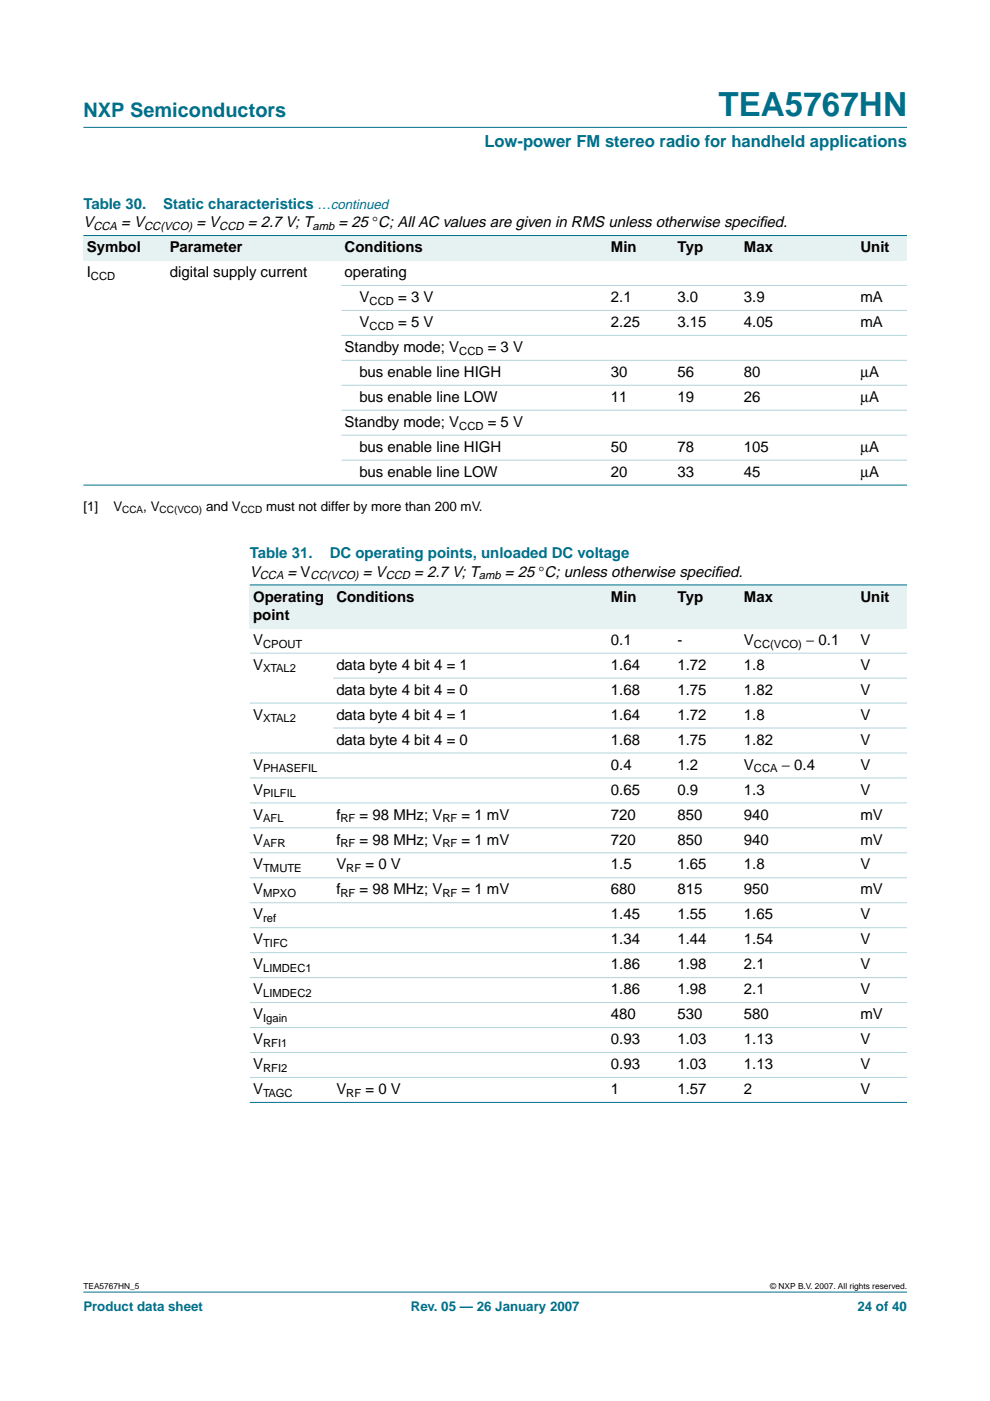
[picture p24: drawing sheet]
<svg xmlns="http://www.w3.org/2000/svg" width="210mm" height="297mm" viewBox="0 0 210 297" stroke-linecap="round" stroke-linejoin="round" font-family="sans-serif">
<defs><g id="words">
<text font-size="7.1" fill="#00708a" x="152.3" y="24.7">TEA5767HN</text>
<text font-size="4.2" fill="#00708a" x="17.7" y="24.9">NXP Semiconductors</text>
<text font-size="3.5" fill="#00708a" x="102.7" y="31.1">Low-power FM stereo radio for handheld applications</text>
<g font-size="3.2" fill="#00708a">
<text x="17.7" y="44.3">Table 30.</text>
<text x="34.6" y="44.3">Static characteristics …continued</text>
<text x="53" y="118.4">Table 31.</text>
<text x="69.9" y="118.4">DC operating points, unloaded DC voltage</text>
</g>
<g font-size="3.2">
<text x="17.7" y="48.2">V</text>
<text x="18.4" y="53.5">Symbol</text>
<text x="25.7" y="48.2">= V</text>
<text x="36" y="53.5">Parameter</text>
<text x="41.6" y="48.2">= V</text>
<text x="52.5" y="48.2">= 2.7 V; T</text>
<text x="71.8" y="48.2">= 25 °C; All AC values are given in RMS unless otherwise specif</text>
<text x="73.1" y="53.5">Conditions</text>
<text x="129.5" y="53.5">Min</text>
<text x="143.6" y="53.5">Typ</text>
<text x="157.7" y="53.5">Max</text>
<text x="160.9" y="48.2">ied.</text>
<text x="182.4" y="53.5">Unit</text>
<text x="18.4" y="58.8">I</text>
<text x="36" y="58.8">digital supply current</text>
<text x="73.1" y="58.8">operating</text>
<text x="76.2" y="64">V</text>
<text x="84.4" y="64">= 3 V</text>
<text x="129.5" y="64">2.1</text>
<text x="143.6" y="64">3.0</text>
<text x="157.7" y="64">3.9</text>
<text x="182.4" y="64">mA</text>
<text x="76.2" y="69.3">V</text>
<text x="84.4" y="69.3">= 5 V</text>
<text x="129.5" y="69.3">2.25</text>
<text x="143.6" y="69.3">3.15</text>
<text x="157.7" y="69.3">4.05</text>
<text x="182.4" y="69.3">mA</text>
<text x="73.1" y="74.6">Standby mode; V</text>
<text x="103.4" y="74.6">= 3 V</text>
<text x="76.2" y="79.9">bus enable line HIGH</text>
<text x="129.5" y="79.9">30</text>
<text x="143.6" y="79.9">56</text>
<text x="157.7" y="79.9">80</text>
<text x="182.4" y="79.9">µA</text>
<text x="76.2" y="85.2">bus enable line LOW</text>
<text x="129.5" y="85.2">11</text>
<text x="143.6" y="85.2">19</text>
<text x="157.7" y="85.2">26</text>
<text x="182.4" y="85.2">µA</text>
<text x="73.1" y="90.5">Standby mode; V</text>
<text x="76.2" y="95.8">bus enable line HIGH</text>
<text x="103.4" y="90.5">= 5 V</text>
<text x="129.5" y="95.8">50</text>
<text x="143.6" y="95.8">78</text>
<text x="157.7" y="95.8">105</text>
<text x="182.4" y="95.8">µA</text>
<text x="76.2" y="101.1">bus enable line LOW</text>
<text x="129.5" y="101.1">20</text>
<text x="143.6" y="101.1">33</text>
<text x="157.7" y="101.1">45</text>
<text x="182.4" y="101.1">µA</text>
<text x="53" y="122.3">V</text>
<text x="61" y="122.3">= V</text>
<text x="76.9" y="122.3">= V</text>
<text x="87.8" y="122.3">= 2.7 V; T</text>
<text x="107.1" y="122.3">= 25 °C; unless otherwise specif</text>
<text x="151.5" y="122.3">ied.</text>
<text x="53.7" y="127.5">Operating</text>
<text x="53.7" y="131.4">point</text>
<text x="71.3" y="127.5">Conditions</text>
<text x="129.5" y="127.5">Min</text>
<text x="143.6" y="127.5">Typ</text>
<text x="157.7" y="127.5">Max</text>
<text x="182.4" y="127.5">Unit</text>
<text x="53.7" y="136.7">V</text>
<text x="129.5" y="136.7">0.1</text>
<text x="143.6" y="136.7">-</text>
<text x="157.7" y="136.7">V</text>
<text x="170.9" y="136.7">− 0.1</text>
<text x="182.4" y="136.7">V</text>
<text x="53.7" y="142">V</text>
<text x="71.3" y="142">data byte 4 bit 4 = 1</text>
<text x="129.5" y="142">1.64</text>
<text x="143.6" y="142">1.72</text>
<text x="157.7" y="142">1.8</text>
<text x="182.4" y="142">V</text>
<text x="71.3" y="147.3">data byte 4 bit 4 = 0</text>
<text x="129.5" y="147.3">1.68</text>
<text x="143.6" y="147.3">1.75</text>
<text x="157.7" y="147.3">1.82</text>
<text x="182.4" y="147.3">V</text>
<text x="53.7" y="152.6">V</text>
<text x="71.3" y="152.6">data byte 4 bit 4 = 1</text>
<text x="129.5" y="152.6">1.64</text>
<text x="143.6" y="152.6">1.72</text>
<text x="157.7" y="152.6">1.8</text>
<text x="182.4" y="152.6">V</text>
<text x="71.3" y="157.9">data byte 4 bit 4 = 0</text>
<text x="129.5" y="157.9">1.68</text>
<text x="143.6" y="157.9">1.75</text>
<text x="157.7" y="157.9">1.82</text>
<text x="182.4" y="157.9">V</text>
<text x="53.7" y="163.2">V</text>
<text x="129.5" y="163.2">0.4</text>
<text x="143.6" y="163.2">1.2</text>
<text x="157.7" y="163.2">V</text>
<text x="165.8" y="163.2">− 0.4</text>
<text x="182.4" y="163.2">V</text>
<text x="53.7" y="173.8">V</text>
<text x="53.7" y="168.5">V</text>
<text x="71.3" y="173.8">f</text>
<text x="76.2" y="173.8">= 98 MHz; V</text>
<text x="97.9" y="173.8">= 1 mV</text>
<text x="129.5" y="173.8">720</text>
<text x="129.5" y="168.5">0.65</text>
<text x="143.6" y="173.8">850</text>
<text x="143.6" y="168.5">0.9</text>
<text x="157.7" y="173.8">940</text>
<text x="157.7" y="168.5">1.3</text>
<text x="182.4" y="173.8">mV</text>
<text x="182.4" y="168.5">V</text>
<text x="53.7" y="179.1">V</text>
<text x="71.3" y="179.1">f</text>
<text x="76.2" y="179.1">= 98 MHz; V</text>
<text x="97.9" y="179.1">= 1 mV</text>
<text x="129.5" y="179.1">720</text>
<text x="143.6" y="179.1">850</text>
<text x="157.7" y="179.1">940</text>
<text x="182.4" y="179.1">mV</text>
<text x="53.7" y="184.3">V</text>
<text x="71.3" y="184.3">V</text>
<text x="77.5" y="184.3">= 0 V</text>
<text x="129.5" y="184.3">1.5</text>
<text x="143.6" y="184.3">1.65</text>
<text x="157.7" y="184.3">1.8</text>
<text x="182.4" y="184.3">V</text>
<text x="53.7" y="189.6">V</text>
<text x="71.3" y="189.6">f</text>
<text x="76.2" y="189.6">= 98 MHz; V</text>
<text x="97.9" y="189.6">= 1 mV</text>
<text x="129.5" y="189.6">680</text>
<text x="143.6" y="189.6">815</text>
<text x="157.7" y="189.6">950</text>
<text x="182.4" y="189.6">mV</text>
<text x="53.7" y="194.9">V</text>
<text x="129.5" y="194.9">1.45</text>
<text x="143.6" y="194.9">1.55</text>
<text x="157.7" y="194.9">1.65</text>
<text x="182.4" y="194.9">V</text>
<text x="53.7" y="200.2">V</text>
<text x="129.5" y="200.2">1.34</text>
<text x="143.6" y="200.2">1.44</text>
<text x="157.7" y="200.2">1.54</text>
<text x="182.4" y="200.2">V</text>
<text x="53.7" y="205.5">V</text>
<text x="129.5" y="205.5">1.86</text>
<text x="143.6" y="205.5">1.98</text>
<text x="157.7" y="205.5">2.1</text>
<text x="182.4" y="205.5">V</text>
<text x="53.7" y="210.8">V</text>
<text x="129.5" y="210.8">1.86</text>
<text x="143.6" y="210.8">1.98</text>
<text x="157.7" y="210.8">2.1</text>
<text x="182.4" y="210.8">V</text>
<text x="53.7" y="216.1">V</text>
<text x="53.7" y="221.4">V</text>
<text x="129.5" y="216.1">480</text>
<text x="129.5" y="221.4">0.93</text>
<text x="143.6" y="216.1">530</text>
<text x="143.6" y="221.4">1.03</text>
<text x="157.7" y="216.1">580</text>
<text x="157.7" y="221.4">1.13</text>
<text x="182.4" y="216.1">mV</text>
<text x="182.4" y="221.4">V</text>
<text x="53.7" y="226.7">V</text>
<text x="129.5" y="226.7">0.93</text>
<text x="143.6" y="226.7">1.03</text>
<text x="157.7" y="226.7">1.13</text>
<text x="182.4" y="226.7">V</text>
<text x="53.7" y="232">V</text>
<text x="71.3" y="232">V</text>
<text x="77.5" y="232">= 0 V</text>
<text x="129.5" y="232">1</text>
<text x="143.6" y="232">1.57</text>
<text x="157.7" y="232">2</text>
<text x="182.4" y="232">V</text>
</g>
<g font-size="2.8">
<text x="17.7" y="108.3">[1]</text>
<text x="24" y="108.3">V</text>
<text x="30.4" y="108.3">, V</text>
<text x="43.7" y="108.3">and V</text>
<text x="56.4" y="108.3">must not differ by more than 200 mV.</text>
</g>
<g font-size="2.8" fill="#00708a">
<text x="17.7" y="278">Product data sheet</text>
<text x="87.1" y="278">Rev. 05 — 26 January 2007</text>
<text x="181.8" y="278">24 of 40</text>
</g>
<g font-size="2.4">
<text x="19.8" y="48.7">CCA</text>
<text x="30.6" y="48.7">CC(VCO)</text>
<text x="46.5" y="48.7">CCD</text>
<text x="66.3" y="48.7">amb</text>
<text x="19.3" y="59.3">CCD</text>
<text x="78.4" y="64.6">CCD</text>
<text x="78.4" y="69.9">CCD</text>
<text x="97.4" y="75.2">CCD</text>
<text x="97.4" y="91.1">CCD</text>
<text x="55.1" y="122.8">CCA</text>
<text x="65.8" y="122.8">CC(VCO)</text>
<text x="81.8" y="122.8">CCD</text>
<text x="101.5" y="122.8">amb</text>
<text x="55.8" y="137.3">CPOUT</text>
<text x="159.9" y="137.3">CC(VCO)</text>
<text x="55.8" y="142.6">XTAL2</text>
<text x="55.8" y="153.2">XTAL2</text>
<text x="55.8" y="163.7">PHASEFIL</text>
<text x="159.9" y="163.7">CCA</text>
<text x="55.8" y="169">PILFIL</text>
<text x="55.8" y="174.3">AFL</text>
<text x="55.8" y="179.6">AFR</text>
<text x="72.2" y="174.3">RF</text>
<text x="72.2" y="179.6">RF</text>
<text x="93.8" y="174.3">RF</text>
<text x="93.8" y="179.6">RF</text>
<text x="55.8" y="184.9">TMUTE</text>
<text x="73.4" y="184.9">RF</text>
<text x="55.8" y="190.2">MPXO</text>
<text x="72.2" y="190.2">RF</text>
<text x="93.8" y="190.2">RF</text>
<text x="55.8" y="195.5">ref</text>
<text x="55.8" y="200.8">TIFC</text>
<text x="55.8" y="206.1">LIMDEC1</text>
<text x="55.8" y="211.4">LIMDEC2</text>
<text x="55.8" y="216.7">Igain</text>
<text x="55.8" y="222">RFI1</text>
<text x="55.8" y="227.2">RFI2</text>
<text x="55.8" y="232.5">TAGC</text>
<text x="73.4" y="232.5">RF</text>
</g>
<g font-size="2.1">
<text x="25.9" y="108.8">CCA</text>
<text x="33.8" y="108.8">CC(VCO)</text>
<text x="51.1" y="108.8">CCD</text>
</g>
<g font-size="1.8">
<text x="17.7" y="273.4">TEA5767HN_5</text>
<text x="163.3" y="273.4">© NXP B.V. 2007. All rights reserved.</text>
</g>
</g></defs>
<g fill="#00708a" stroke="#00708a" stroke-width=".21">
<path d="M17.7 273.9h174.6z"/>
<path d="M17.7 27h174.6z"/>
</g>
<g fill="#e6f2f2">
<path d="M17.7 49.9h17.6v5.3h-17.6z" fill-rule="evenodd"/>
<path d="M35.3 49.9h37.1v5.3h-37.1z" fill-rule="evenodd"/>
<path d="M72.4 49.9h47.6v5.3h-47.6z" fill-rule="evenodd"/>
<path d="M120 49.9h8.8v5.3h-8.8z" fill-rule="evenodd"/>
<path d="M128.8 49.9h14.1v5.3h-14.1z" fill-rule="evenodd"/>
<path d="M142.9 49.9h14.1v5.3h-14.1z" fill-rule="evenodd"/>
<path d="M157 49.9h24.7v5.3h-24.7z" fill-rule="evenodd"/>
<path d="M181.7 49.9h10.6v5.3h-10.6z" fill-rule="evenodd"/>
</g>
<g fill="#00708a" stroke="#00708a" stroke-width=".21">
<path d="M17.7 49.9h174.6z"/>
<path d="M17.7 102.9h174.6z"/>
</g>
<g fill="#b3d4db" stroke="#b3d4db" stroke-width=".21">
<path d="M72.4 60.5h119.9z"/>
<path d="M72.4 65.8h119.9z"/>
<path d="M72.4 71.1h119.9z"/>
<path d="M72.4 76.4h119.9z"/>
<path d="M72.4 81.7h119.9z"/>
<path d="M72.4 87h119.9z"/>
<path d="M72.4 92.3h119.9z"/>
<path d="M72.4 97.6h119.9z"/>
</g>
<g fill="#e6f2f2">
<path d="M53 124h17.6v9.2h-17.6z" fill-rule="evenodd"/>
<path d="M70.6 124h49.4v9.2h-49.4z" fill-rule="evenodd"/>
<path d="M120 124h8.8v9.2h-8.8z" fill-rule="evenodd"/>
<path d="M128.8 124h14.1v9.2h-14.1z" fill-rule="evenodd"/>
<path d="M142.9 124h14.1v9.2h-14.1z" fill-rule="evenodd"/>
<path d="M157 124h24.7v9.2h-24.7z" fill-rule="evenodd"/>
<path d="M181.7 124h10.6v9.2h-10.6z" fill-rule="evenodd"/>
</g>
<g fill="#00708a" stroke="#00708a" stroke-width=".21">
<path d="M53 124h139.3z"/>
<path d="M53 233.7h139.3z"/>
</g>
<g fill="#b3d4db" stroke="#b3d4db" stroke-width=".21">
<path d="M53 138.5h139.3z"/>
<path d="M70.6 143.8h121.7z"/>
<path d="M53 149.1h139.3z"/>
<path d="M70.6 154.4h121.7z"/>
<path d="M53 159.6h139.3z"/>
<path d="M53 164.9h139.3z"/>
<path d="M53 170.2h139.3z"/>
<path d="M53 175.5h139.3z"/>
<path d="M53 180.8h139.3z"/>
<path d="M53 186.1h139.3z"/>
<path d="M53 191.4h139.3z"/>
<path d="M53 196.7h139.3z"/>
<path d="M53 202h139.3z"/>
<path d="M53 207.3h139.3z"/>
<path d="M53 212.6h139.3z"/>
<path d="M53 217.9h139.3z"/>
<path d="M53 223.1h139.3z"/>
<path d="M53 228.4h139.3z"/>
</g>
<use href="#words"/>
</svg>
